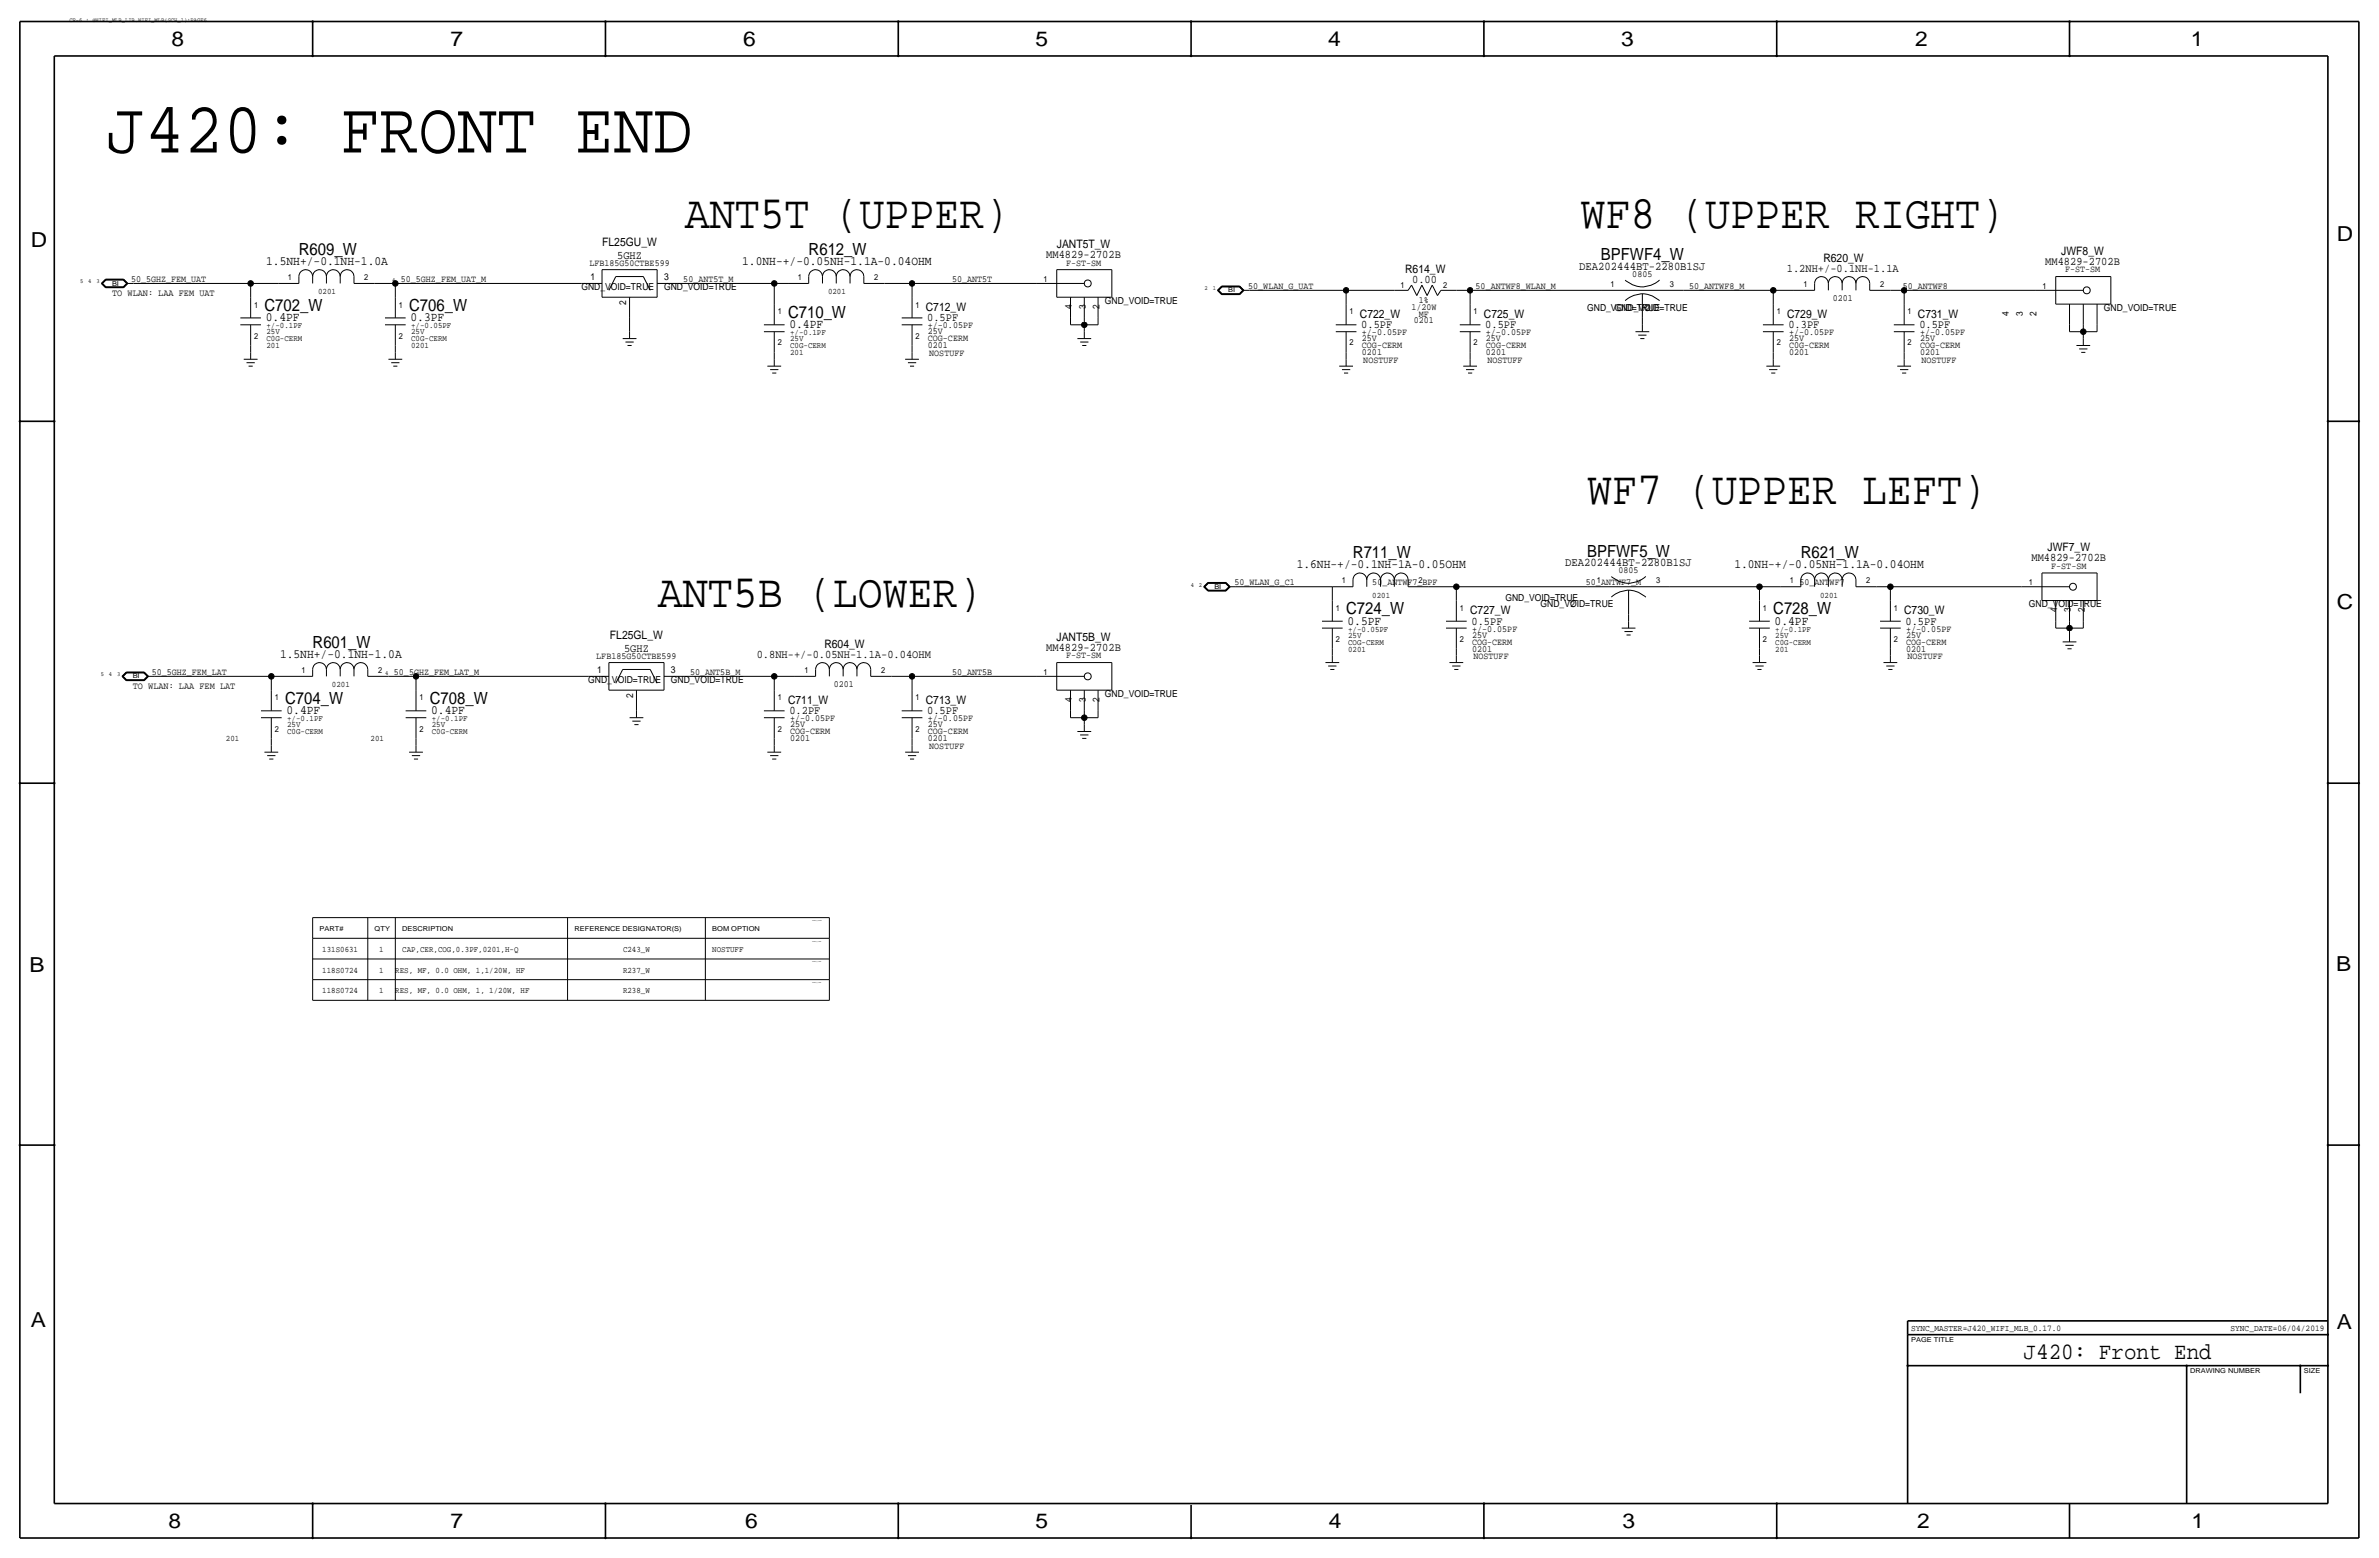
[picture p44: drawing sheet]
<svg xmlns="http://www.w3.org/2000/svg" width="877mm" height="574mm" viewBox="0 0 877 574" stroke-linecap="round" stroke-linejoin="round" font-family="sans-serif">
<defs><g id="words">
<text font-size="26.9" x="39.1" y="56.2">J420: FRONT END</text>
<g font-size="17.2">
<text x="252.4" y="84.1">ANT5T (UPPER)</text>
<text x="582.6" y="84.1">WF8 (UPPER RIGHT)</text>
<text x="585.2" y="185.7">WF7 (UPPER LEFT)</text>
<text x="242.6" y="223.8">ANT5B (LOWER)</text>
</g>
<text font-size="8.6" x="746" y="500.7">J420: Front End</text>
<g font-size="7.6">
<text x="63.2" y="17.1">8</text>
<text x="166.1" y="17.1">7</text>
<text x="274" y="17.1">6</text>
<text x="381.7" y="17.1">5</text>
<text x="489.7" y="17.1">4</text>
<text x="597.6" y="17.1">3</text>
<text x="706.1" y="17.1">2</text>
<text x="807.7" y="17.1">1</text>
<text x="861.5" y="88.7">D</text>
<text x="11.4" y="91">D</text>
<text x="861.5" y="224.3">C</text>
<text x="10.9" y="358.2">B</text>
<text x="861.3" y="357.9">B</text>
<text x="11.4" y="489">A</text>
<text x="861.5" y="489.8">A</text>
<text x="62.2" y="563.2">8</text>
<text x="166.1" y="563.2">7</text>
<text x="274.8" y="563.2">6</text>
<text x="381.7" y="563.2">5</text>
<text x="489.9" y="563.2">4</text>
<text x="598.1" y="563.2">3</text>
<text x="706.8" y="563.2">2</text>
<text x="807.9" y="563.2">1</text>
</g>
<g font-size="6.2">
<text x="110.2" y="94">R609_W</text>
<text x="298.1" y="94">R612_W</text>
<text x="590.2" y="95.9">BPFWF4_W</text>
<text x="97.5" y="114.6">C702_W</text>
<text x="150.8" y="114.6">C706_W</text>
<text x="290.5" y="117.1">C710_W</text>
<text x="498.8" y="205.8">R711_W</text>
<text x="585.1" y="205.1">BPFWF5_W</text>
<text x="663.9" y="205.8">R621_W</text>
<text x="496.3" y="226.4">C724_W</text>
<text x="653.7" y="226.4">C728_W</text>
<text x="115.2" y="238.8">R601_W</text>
<text x="105.1" y="259.4">C704_W</text>
<text x="158.4" y="259.4">C708_W</text>
</g>
<g font-size="4.7">
<text x="98.1" y="97.6">1.5NH+/-0.1NH-1.0A</text>
<text x="273.6" y="97.6">1.0NH-+/-0.05NH-1.1A-0.04OHM</text>
<text x="98" y="118.4">0.4PF</text>
<text x="151.3" y="118.4">0.3PF</text>
<text x="291" y="121">0.4PF</text>
<text x="478" y="209.3">1.6NH-+/-0.1NH-1A-0.05OHM</text>
<text x="639.4" y="209.3">1.0NH-+/-0.05NH-1.1A-0.04OHM</text>
<text x="496.8" y="230.2">0.5PF</text>
<text x="654.3" y="230.2">0.4PF</text>
<text x="103.2" y="242.4">1.5NH+/-0.1NH-1.0A</text>
<text x="105.6" y="263.2">0.4PF</text>
<text x="159" y="263.2">0.4PF</text>
</g>
<g font-size="4.4">
<text x="582.1" y="99.4">DEA202444BT-2280B1SJ</text>
<text x="577.1" y="208.6">DEA202444BT-2280B1SJ</text>
</g>
<g font-size="4.3">
<text x="222" y="90.8">FL25GU_W</text>
<text x="227.5" y="95.6">5GHZ</text>
<text x="385.7" y="95">MM4829-2702B</text>
<text x="389.6" y="91.2">JANT5T_W</text>
<text x="759.9" y="93.8">JWF8_W</text>
<text x="518" y="100.6">R614_W</text>
<text x="658.8" y="100.1">1.2NH+/-0.1NH-1.1A</text>
<text x="672.2" y="96.6">R620_W</text>
<text x="754" y="97.6">MM4829-2702B</text>
<text x="520.6" y="104.2">0.00</text>
<text x="341.3" y="114.6">C712_W</text>
<text x="341.8" y="118.4">0.5PF</text>
<text x="501.3" y="117.1">C722_W</text>
<text x="547.1" y="117.1">C725_W</text>
<text x="658.8" y="117.1">C729_W</text>
<text x="707.1" y="117.1">C731_W</text>
<text x="501.9" y="121">0.5PF</text>
<text x="547.6" y="121">0.5PF</text>
<text x="659.3" y="121">0.3PF</text>
<text x="707.6" y="121">0.5PF</text>
<text x="754.9" y="203">JWF7_W</text>
<text x="749" y="206.8">MM4829-2702B</text>
<text x="542" y="226.4">C727_W</text>
<text x="702" y="226.4">C730_W</text>
<text x="542.5" y="230.2">0.5PF</text>
<text x="702.5" y="230.2">0.5PF</text>
<text x="224.9" y="235.6">FL25GL_W</text>
<text x="303.9" y="238.8">R604_W</text>
<text x="385.7" y="239.8">MM4829-2702B</text>
<text x="389.5" y="236">JANT5B_W</text>
<text x="230.1" y="240.3">5GHZ</text>
<text x="279" y="242.4">0.8NH-+/-0.05NH-1.1A-0.04OHM</text>
<text x="290.5" y="259.4">C711_W</text>
<text x="291" y="263.2">0.2PF</text>
<text x="341.3" y="259.4">C713_W</text>
<text x="341.8" y="263.2">0.5PF</text>
</g>
<g font-size="3.5">
<text x="217.3" y="98.1">LFB185G50CTBE599</text>
<text x="393" y="97.8">F-ST-SM</text>
<text x="601.8" y="101.9">0805</text>
<text x="761.3" y="100.4">F-ST-SM</text>
<text x="48.3" y="103.8">50_5GHZ_FEM_UAT</text>
<text x="147.8" y="103.9">50_5GHZ_FEM_UAT_M</text>
<text x="214.3" y="107">GND_VOID=TRUE</text>
<text x="217.7" y="103.2">1</text>
<text x="244.8" y="107">GND_VOID=TRUE</text>
<text x="244.8" y="103.2">3</text>
<text x="251.9" y="103.9">50_ANT5T_M</text>
<text x="351" y="103.9">50_ANT5T</text>
<text x="460.2" y="106.5">50_WLAN_G_UAT</text>
<text x="544" y="106.5">50_ANTWF8_WLAN_M</text>
<text x="622.8" y="106.5">50_ANTWF8_M</text>
<text x="701.5" y="106.5">50_ANTWF8</text>
<text x="41.4" y="109.2">TO WLAN: LAA FEM UAT</text>
<text x="230.8" y="112.5" transform="rotate(-90 230.8 112.5)">2</text>
<text x="395.2" y="113.8" transform="rotate(-90 395.2 113.8)">4</text>
<text x="400.3" y="113.8" transform="rotate(-90 400.3 113.8)">3</text>
<text x="405.3" y="113.8" transform="rotate(-90 405.3 113.8)">2</text>
<text x="407.4" y="112.1">GND_VOID=TRUE</text>
<text x="523.1" y="111.6">1%</text>
<text x="675.7" y="111">0201</text>
<text x="520.3" y="114.1">1/20W</text>
<text x="521.3" y="119.2">0201</text>
<text x="523.1" y="116.6">MF</text>
<text x="585.2" y="114.6">GND_VOID=TRUE</text>
<text x="595.3" y="114.6">GND_VOID=TRUE</text>
<text x="740.6" y="116.3" transform="rotate(-90 740.6 116.3)">4</text>
<text x="745.7" y="116.3" transform="rotate(-90 745.7 116.3)">3</text>
<text x="750.8" y="116.3" transform="rotate(-90 750.8 116.3)">2</text>
<text x="775.7" y="114.6">GND_VOID=TRUE</text>
<text x="342.1" y="121">+/-0.05PF</text>
<text x="342.1" y="125.8">COG-CERM</text>
<text x="342.1" y="123.2">25V</text>
<text x="502.1" y="125.8">25V</text>
<text x="502.1" y="123.5">+/-0.05PF</text>
<text x="547.8" y="125.8">25V</text>
<text x="547.8" y="123.5">+/-0.05PF</text>
<text x="659.6" y="125.8">25V</text>
<text x="659.6" y="123.5">+/-0.05PF</text>
<text x="707.8" y="125.8">25V</text>
<text x="707.8" y="123.5">+/-0.05PF</text>
<text x="342.1" y="128.3">0201</text>
<text x="342.6" y="131.1">NOSTUFF</text>
<text x="502.1" y="130.9">0201</text>
<text x="502.1" y="128.3">COG-CERM</text>
<text x="547.8" y="130.9">0201</text>
<text x="547.8" y="128.3">COG-CERM</text>
<text x="659.6" y="130.9">0201</text>
<text x="659.6" y="128.3">C0G-CERM</text>
<text x="707.8" y="130.9">0201</text>
<text x="707.8" y="128.3">COG-CERM</text>
<text x="502.6" y="133.7">NOSTUFF</text>
<text x="548.3" y="133.7">NOSTUFF</text>
<text x="708.4" y="133.7">NOSTUFF</text>
<text x="756.2" y="209.6">F-ST-SM</text>
<text x="455.1" y="215.7">50_WLAN_G_C1</text>
<text x="505.9" y="215.7">50_ANTWF7_BPF</text>
<text x="584.7" y="215.7">50_ANTWF7_M</text>
<text x="596.7" y="211.1">0805</text>
<text x="663.4" y="215.7">50_ANTWF7</text>
<text x="555" y="221.3">GND_VOID=TRUE</text>
<text x="568" y="223.8">GND_VOID=TRUE</text>
<text x="748" y="223.8">GND_VOID=TRUE</text>
<text x="758.4" y="225.5" transform="rotate(-90 758.4 225.5)">4</text>
<text x="763.5" y="225.5" transform="rotate(-90 763.5 225.5)">3</text>
<text x="768.6" y="225.5" transform="rotate(-90 768.6 225.5)">2</text>
<text x="542.7" y="232.7">+/-0.05PF</text>
<text x="702.8" y="232.7">+/-0.05PF</text>
<text x="542.7" y="237.5">COG-CERM</text>
<text x="542.7" y="235">25V</text>
<text x="702.8" y="237.5">COG-CERM</text>
<text x="702.8" y="235">25V</text>
<text x="219.8" y="242.9">LFB185G50CTBE599</text>
<text x="393" y="242.6">F-ST-SM</text>
<text x="542.7" y="240.1">0201</text>
<text x="543.3" y="242.9">NOSTUFF</text>
<text x="702.8" y="240.1">0201</text>
<text x="703.3" y="242.9">NOSTUFF</text>
<text x="55.9" y="248.6">50_5GHZ_FEM_LAT</text>
<text x="145.2" y="248.7">50_5GHZ_FEM_LAT_M</text>
<text x="216.9" y="251.8">GND_VOID=TRUE</text>
<text x="220.2" y="248">1</text>
<text x="247.3" y="248">3</text>
<text x="247.3" y="251.8">GND_VOID=TRUE</text>
<text x="254.5" y="248.7">50_ANT5B_M</text>
<text x="351" y="248.7">50_ANT5B</text>
<text x="49" y="253.9">TO WLAN: LAA FEM LAT</text>
<text x="233.4" y="257.3" transform="rotate(-90 233.4 257.3)">2</text>
<text x="307.4" y="253.3">0201</text>
<text x="407.4" y="256.8">GND_VOID=TRUE</text>
<text x="395.2" y="258.6" transform="rotate(-90 395.2 258.6)">4</text>
<text x="400.3" y="258.6" transform="rotate(-90 400.3 258.6)">3</text>
<text x="405.3" y="258.6" transform="rotate(-90 405.3 258.6)">2</text>
<text x="291.3" y="265.7">+/-0.05PF</text>
<text x="291.3" y="268">25V</text>
<text x="342.1" y="265.7">+/-0.05PF</text>
<text x="342.1" y="268">25V</text>
<text x="291.3" y="270.6">COG-CERM</text>
<text x="291.3" y="273.1">0201</text>
<text x="342.1" y="273.1">0201</text>
<text x="342.1" y="270.6">COG-CERM</text>
<text x="342.6" y="275.9">NOSTUFF</text>
</g>
<g font-size="3.2">
<text x="704.5" y="490.5">SYNC_MASTER=J420_WIFI_MLB_0.17.0</text>
<text x="822.3" y="490.5">SYNC_DATE=06/04/2019</text>
</g>
<g font-size="3.1">
<text x="106.1" y="103.2">1</text>
<text x="134.3" y="103.2">2</text>
<text x="294.1" y="103.2">1</text>
<text x="322.3" y="103.2">2</text>
<text x="384.8" y="103.9">1</text>
<text x="516.3" y="106.2">1</text>
<text x="532.1" y="106.2">2</text>
<text x="593.8" y="105.7">1</text>
<text x="615.6" y="105.7">3</text>
<text x="664.9" y="105.7">1</text>
<text x="693.1" y="105.7">2</text>
<text x="753.1" y="106.5">1</text>
<text x="93.7" y="113.3">1</text>
<text x="117.3" y="108.5">0201</text>
<text x="147" y="113.3">1</text>
<text x="305.3" y="108.5">0201</text>
<text x="337.5" y="113.3">1</text>
<text x="286.7" y="115.9">1</text>
<text x="497.5" y="115.9">1</text>
<text x="543.3" y="115.9">1</text>
<text x="606.8" y="114.6">2</text>
<text x="655" y="115.9">1</text>
<text x="703.3" y="115.9">1</text>
<text x="93.7" y="124.8">2</text>
<text x="98.2" y="125.8">C0G-CERM</text>
<text x="98.2" y="121">+/-0.1PF</text>
<text x="98.2" y="123.2">25V</text>
<text x="147" y="124.8">2</text>
<text x="151.6" y="123.2">25V</text>
<text x="151.6" y="121">+/-0.05PF</text>
<text x="151.6" y="125.8">C0G-CERM</text>
<text x="291.3" y="123.5">+/-0.1PF</text>
<text x="291.3" y="125.8">25V</text>
<text x="337.5" y="124.8">2</text>
<text x="98.2" y="128.3">201</text>
<text x="151.6" y="128.3">0201</text>
<text x="286.7" y="127.3">2</text>
<text x="291.3" y="128.3">C0G-CERM</text>
<text x="291.3" y="130.9">201</text>
<text x="497.5" y="127.3">2</text>
<text x="543.3" y="127.3">2</text>
<text x="655" y="127.3">2</text>
<text x="703.3" y="127.3">2</text>
<text x="494.7" y="214.9">1</text>
<text x="522.9" y="214.9">2</text>
<text x="588.7" y="214.9">1</text>
<text x="610.6" y="214.9">3</text>
<text x="659.8" y="214.9">1</text>
<text x="688" y="214.9">2</text>
<text x="748" y="215.7">1</text>
<text x="505.9" y="220.3">0201</text>
<text x="671" y="220.3">0201</text>
<text x="492.5" y="225.1">1</text>
<text x="538.2" y="225.1">1</text>
<text x="579.1" y="223.8">2</text>
<text x="649.9" y="225.1">1</text>
<text x="698.2" y="225.1">1</text>
<text x="497" y="232.7">+/-0.05PF</text>
<text x="654.5" y="232.7">+/-0.1PF</text>
<text x="492.5" y="236.5">2</text>
<text x="497" y="235">25V</text>
<text x="497" y="237.5">COG-CERM</text>
<text x="538.2" y="236.5">2</text>
<text x="649.9" y="236.5">2</text>
<text x="654.5" y="235">25V</text>
<text x="654.5" y="237.5">C0G-CERM</text>
<text x="698.2" y="236.5">2</text>
<text x="497" y="240.1">0201</text>
<text x="654.5" y="240.1">201</text>
<text x="111.2" y="248">1</text>
<text x="139.4" y="248">2</text>
<text x="296.6" y="248">1</text>
<text x="324.8" y="248">2</text>
<text x="384.8" y="248.7">1</text>
<text x="122.4" y="253.3">0201</text>
<text x="101.3" y="258.1">1</text>
<text x="154.6" y="258.1">1</text>
<text x="286.7" y="258.1">1</text>
<text x="337.5" y="258.1">1</text>
<text x="101.3" y="269.5">2</text>
<text x="105.9" y="268">25V</text>
<text x="105.9" y="265.7">+/-0.1PF</text>
<text x="154.6" y="269.5">2</text>
<text x="159.2" y="265.7">+/-0.1PF</text>
<text x="159.2" y="268">25V</text>
<text x="286.7" y="269.5">2</text>
<text x="337.5" y="269.5">2</text>
<text x="83.3" y="273.1">201</text>
<text x="105.9" y="270.6">C0G-CERM</text>
<text x="136.6" y="273.1">201</text>
<text x="159.2" y="270.6">C0G-CERM</text>
<text x="118.8" y="350.8">131S0631</text>
<text x="139.8" y="350.8">1</text>
<text x="148.3" y="350.8">CAP,CER,COG,0.3PF,0201,H-Q</text>
<text x="229.7" y="350.8">C243_W</text>
<text x="262.6" y="350.8">NOSTUFF</text>
<text x="118.8" y="358.4">118S0724</text>
<text x="139.8" y="358.4">1</text>
<text x="145.7" y="358.4">RES, MF, 0.0 OHM, 1,1/20W, HF</text>
<text x="229.7" y="358.4">R237_W</text>
<text x="118.8" y="366.1">118S0724</text>
<text x="139.8" y="366.1">1</text>
<text x="145.7" y="366.1">RES, MF, 0.0 OHM, 1, 1/20W, HF</text>
<text x="229.7" y="366.1">R238_W</text>
</g>
<g font-size="2.5">
<text x="41.3" y="105.2">BI</text>
<text x="452.8" y="107.7">BI</text>
<text x="447.7" y="217">BI</text>
<text x="48.9" y="250">BI</text>
<text x="117.8" y="343.2">PART#</text>
<text x="138.1" y="343.2">QTY</text>
<text x="148.3" y="343.2">DESCRIPTION</text>
<text x="211.8" y="343.2">REFERENCE DESIGNATOR(S)</text>
<text x="262.6" y="343.2">BOM OPTION</text>
<text x="704.5" y="494.3">PAGE TITLE</text>
<text x="807.4" y="505.8">DRAWING NUMBER</text>
<text x="849.3" y="505.8">SIZE</text>
</g>
<g font-size="2.3">
<text x="25.6" y="7.9">CR-6 : @WIFI_MLB_LIB.WIFI_MLB(SCH_1):PAGE6</text>
<text x="29.5" y="104.4">5</text>
<text x="32.6" y="104.4">4</text>
<text x="35.6" y="104.4">3</text>
<text x="144.5" y="103.9">4</text>
<text x="444" y="107">2</text>
<text x="447.1" y="107">1</text>
<text x="439" y="216.2">4</text>
<text x="442" y="216.2">2</text>
<text x="37.1" y="249.2">5</text>
<text x="40.2" y="249.2">4</text>
<text x="43.2" y="249.2">3</text>
<text x="142" y="248.7">4</text>
</g>
<g font-size=".4">
<text x="299.4" y="339.4">TABLE_5_HEAD</text>
<text x="299.4" y="347">TABLE_5_ITEM</text>
<text x="299.4" y="354.6">TABLE_5_ITEM</text>
<text x="299.4" y="362.3">TABLE_5_ITEM</text>
</g>
</g></defs>
<g fill="none" stroke="#000" stroke-width=".37">
<path d="M221.9 99.4v10.1zM221.9 99.4h20.4zM242.3 99.4v10.1zM389.6 99.4v10.1zM389.6 99.4h20.3zM409.9 99.4v10.1zM37.3 104.4l1.6 1.6zM37.3 104.4l1.6-1.5zM37.5 104.4l1.5 1.5zM37.6 104.4l1.4 1.4zM37.8 104.4l1.3 1.3zM37.8 104.4l1.3-1.2z"/>
<path d="M38.9 106h6.7zM38.9 102.9h6.7zM39 105.9h6.5zM39 103h6.5zM39 103l-1.5 1.4zM39 105.8h6.5zM39 103.1h6.5zM39 103.1l-1.4 1.3zM39.1 105.7h6.3zM39.1 103.2h6.3zM45.4 103.2l1.3 1.2zM45.4 105.7l1.3-1.3z"/>
<path d="M45.5 103.1l1.3 1.3zM45.5 103l1.5 1.4zM45.6 102.9l1.5 1.5zM45.6 106l1.5-1.6zM46.7 104.4h2.5zM46.8 104.4l-1.3 1.4zM47 104.4l-1.5 1.5zM49.2 104.4h43.2zM88.6 117.1h7.6zM88.6 119.7h7.6zM92.4 104.4v5.1zM92.4 104.4h10.2z"/>
<path d="M92.4 109.5v7.6zM92.4 119.7v7.6zM102.6 104.4h7.6zM110.2 101.9v2.5zM110.2 101.9a2.54 2.54 0 0 1 2.5-2.5 2.54 2.54 0 0 1 2.6 2.5 2.54 2.54 0 0 1 2.5-2.5 2.54 2.54 0 0 1 2.5 2.5 2.54 2.54 0 0 1 2.6-2.5 2.54 2.54 0 0 1 2.5 2.5 2.54 2.54 0 0 1 2.6-2.5 2.54 2.54 0 0 1 2.5 2.5M115.3 101.9v2.5zM120.3 101.9v2.5zM125.4 101.9v2.5zM130.5 101.9v2.5zM130.5 104.4h7.6zM138.1 104.4h7.6zM141.9 117.1h7.7z"/>
<path d="M141.9 119.7h7.7zM145.7 104.4h68.6zM145.7 104.4v5.1zM145.7 109.5v7.6zM145.7 119.7v7.6zM214.3 104.4h7.6zM221.9 109.5h20.4zM227 101.9l-2.5 5.1zM227 101.9h10.2zM232.1 117.1v5.1zM232.1 109.5v7.6zM237.2 101.9l2.5 5.1z"/>
<path d="M242.3 104.4h7.6zM249.9 104.4h35.5zM281.6 119.7h7.7zM285.4 104.4v7.7zM285.4 104.4h5.1zM285.4 112.1v7.6zM290.5 104.4h7.6zM298.1 101.9v2.5zM298.1 101.9a2.54 2.54 0 0 1 2.6-2.5 2.54 2.54 0 0 1 2.5 2.5 2.54 2.54 0 0 1 2.6-2.5 2.54 2.54 0 0 1 2.5 2.5 2.54 2.54 0 0 1 2.5-2.5 2.54 2.54 0 0 1 2.6 2.5 2.54 2.54 0 0 1 2.5-2.5 2.54 2.54 0 0 1 2.6 2.5M303.2 101.9v2.5zM308.3 101.9v2.5zM313.4 101.9v2.5z"/>
<path d="M318.5 101.9v2.5zM318.5 104.4h7.6zM326.1 104.4h10.1zM332.4 117.1h7.7zM332.4 119.7h7.7zM336.2 104.4h45.8zM336.2 104.4v5.1zM336.2 109.5v7.6zM336.2 119.7v7.6zM382 104.4h17.7zM389.6 109.5h20.3zM394.7 119.7h5z"/>
<path d="M394.7 117.1v2.6zM394.7 109.5v7.6zM399.7 119.7h5.1zM399.7 117.1v2.6zM399.7 119.7v2.5zM399.7 109.5v7.6zM404.8 117.1v2.6zM404.8 109.5v7.6zM448.8 107l1.6 1.6zM449 107l1.4 1.5zM449.1 107l1.4 1.4zM449.1 107l1.4-1.4z"/>
<path d="M449.3 107l1.2 1.3zM450.4 108.6h6.6zM450.4 105.4h6.6zM450.4 105.4l-1.6 1.6zM450.4 108.5h6.6zM450.4 105.5h6.6zM450.4 105.5l-1.4 1.5zM450.5 108.4h6.4zM450.5 105.6h6.4zM450.5 108.3h6.4zM450.5 105.7h6.4zM450.5 105.7l-1.2 1.3z"/>
<path d="M456.9 105.7l1.3 1.3zM456.9 108.3l1.3-1.3zM456.9 105.6l1.4 1.4zM456.9 108.4l1.4-1.4zM457 105.5l1.5 1.5zM457 108.5l1.5-1.5zM457 105.4l1.6 1.6zM457 108.6l1.6-1.6zM458.2 107h2.5zM460.7 107h35.6zM492.5 119.7h7.6zM496.3 107h17.7z"/>
<path d="M496.3 107v5.1zM496.3 112.1v7.6zM514 107h5.1zM520.4 105.1l-1.3 1.9zM520.4 105.1l1.9 3.8zM524.2 105.1l-1.9 3.8zM524.2 105.1l1.9 3.8zM528 105.1l1.9 3.8zM528 105.1l-1.9 3.8zM531.2 107h5.7zM531.2 107l-1.3 1.9zM536.9 107h5.1z"/>
<path d="M538.2 119.7h7.6zM542 107h48.2zM542 107v5.1zM542 112.1v7.6zM590.2 107h30.5zM599.1 110.8a9.1 9.1 0 0 1 12.7 0M605.5 117.1v2.6zM605.5 108.3v8.8zM605.5 119.7v2.5zM611.8 103.2a9.3 9.3 0 0 1-12.7 0M620.7 107h33zM649.9 119.7h7.7z"/>
<path d="M653.7 107h7.7zM653.7 107v5.1zM653.7 112.1v7.6zM661.4 107h7.6zM669 104.4v2.6zM669 104.4a2.54 2.54 0 0 1 2.5-2.5 2.54 2.54 0 0 1 2.6 2.5 2.54 2.54 0 0 1 2.5-2.5 2.54 2.54 0 0 1 2.5 2.5 2.54 2.54 0 0 1 2.6-2.5 2.54 2.54 0 0 1 2.5 2.5 2.54 2.54 0 0 1 2.6-2.5 2.54 2.54 0 0 1 2.5 2.5M674.1 104.4v2.6zM679.1 104.4v2.6zM684.2 104.4v2.6zM689.3 104.4v2.6zM689.3 107h7.6zM696.9 107h5.1z"/>
<path d="M698.2 119.7h7.6zM702 107h48.3zM702 107v5.1zM702 112.1v7.6zM750.3 107h17.7zM757.9 112.1h20.3zM757.9 101.9v10.2zM757.9 101.9h20.3zM763 119.7v2.5zM763 112.1v7.6zM768 119.7v2.5zM768 112.1v7.6z"/>
<path d="M773.1 119.7v2.5zM773.1 112.1v7.6zM778.2 101.9v10.2zM89.9 132.4h5zM90.9 133.7h3zM91.6 134.9h1.6zM92.4 127.3v2.5zM92.4 129.8v2.6zM143.2 132.4h5.1zM144.2 133.7h3.1zM145 134.9h1.5zM145.7 127.3v2.5z"/>
<path d="M145.7 129.8v2.6zM229.6 124.8h5zM230.6 126h3zM231.3 127.3h1.6zM232.1 122.2v2.6zM281.6 122.2h7.7zM282.9 134.9h5.1zM283.9 136.2h3.1zM284.7 137.5h1.5zM285.4 129.8v2.6zM285.4 122.2v7.6zM285.4 132.4v2.5z"/>
<path d="M333.7 132.4h5.1zM334.7 133.7h3.1zM335.5 134.9h1.5zM336.2 127.3v2.5zM336.2 129.8v2.6zM397.2 124.8h5.1zM398.2 126h3.1zM399 127.3h1.5zM399.7 122.2v2.6zM492.5 122.2h7.6zM493.7 134.9h5.1zM494.7 136.2h3.1z"/>
<path d="M495.5 137.5h1.5zM496.3 129.8v2.6zM496.3 132.4v2.5zM496.3 122.2v7.6zM538.2 122.2h7.6zM539.4 134.9h5.1zM540.5 136.2h3zM541.2 137.5h1.5zM542 129.8v2.6zM542 132.4v2.5zM542 122.2v7.6zM602.9 122.2h5.1z"/>
<path d="M604 123.5h3zM604.7 124.8h1.5zM649.9 122.2h7.7zM651.2 134.9h5.1zM652.2 136.2h3.1zM653 137.5h1.5zM653.7 129.8v2.6zM653.7 122.2v7.6zM653.7 132.4v2.5zM698.2 122.2h7.6zM699.5 134.9h5zM700.5 136.2h3z"/>
<path d="M701.2 137.5h1.6zM702 129.8v2.6zM702 122.2v7.6zM702 132.4v2.5zM763 122.2h5zM765.5 127.3h5.1zM766.5 128.6h3.1zM767.3 129.8h1.5zM768 122.2h5.1zM768 122.2v2.6zM768 124.8v2.5zM443.7 216.2l1.6 1.6z"/>
<path d="M443.7 216.2l1.6-1.6zM443.9 216.2l1.5 1.5zM444 216.2l1.4 1.4zM444 216.2l1.4-1.4zM444.2 216.2l1.3 1.3zM445.3 217.8h6.7zM445.3 214.6h6.7zM445.4 217.7h6.5zM445.4 214.7h6.5zM445.4 214.7l-1.5 1.5zM445.4 217.6h6.5zM445.4 214.8h6.5z"/>
<path d="M445.5 217.5h6.3zM445.5 214.9h6.3zM445.5 214.9l-1.3 1.3zM451.8 214.9l1.3 1.3zM451.8 217.5l1.3-1.3zM451.9 214.8l1.3 1.4zM451.9 217.6l1.3-1.4zM451.9 214.7l1.5 1.5zM452 214.6l1.5 1.6zM452 217.8l1.5-1.6zM453.1 216.2h2.5zM453.4 216.2l-1.5 1.5z"/>
<path d="M455.6 216.2h35.6zM491.2 216.2v5.1zM491.2 216.2h7.6zM498.8 213.7v2.5zM498.8 213.7a2.54 2.54 0 0 1 2.5-2.6 2.54 2.54 0 0 1 2.6 2.6 2.54 2.54 0 0 1 2.5-2.6 2.54 2.54 0 0 1 2.6 2.6 2.54 2.54 0 0 1 2.5-2.6 2.54 2.54 0 0 1 2.5 2.6 2.54 2.54 0 0 1 2.6-2.6 2.54 2.54 0 0 1 2.5 2.6M503.9 213.7v2.5zM509 213.7v2.5zM514 213.7v2.5zM519.1 213.7v2.5zM519.1 216.2h7.6zM526.7 216.2h10.2zM536.9 216.2v5.1z"/>
<path d="M536.9 216.2h48.3zM585.2 216.2h30.4zM600.4 217.5v8.9zM606.8 212.4a9.3 9.3 0 0 1-12.7 0M615.6 216.2h33.1zM648.7 216.2h7.6zM648.7 216.2v5.1zM656.3 216.2h7.6zM663.9 213.7v2.5zM663.9 213.7a2.54 2.54 0 0 1 2.5-2.6 2.54 2.54 0 0 1 2.6 2.6 2.54 2.54 0 0 1 2.5-2.6 2.54 2.54 0 0 1 2.6 2.6 2.54 2.54 0 0 1 2.5-2.6 2.54 2.54 0 0 1 2.5 2.6 2.54 2.54 0 0 1 2.6-2.6 2.54 2.54 0 0 1 2.5 2.6M669 213.7v2.5zM674.1 213.7v2.5z"/>
<path d="M679.1 213.7v2.5zM684.2 213.7v2.5zM684.2 216.2h7.6zM691.8 216.2h5.1zM696.9 216.2h48.3zM696.9 216.2v5.1zM745.2 216.2h17.8zM752.8 211.1v10.2zM752.8 211.1h20.3zM773.1 211.1v10.2zM487.4 228.9h7.6zM487.4 231.4h7.6z"/>
<path d="M491.2 239.1v2.5zM491.2 221.3v7.6zM491.2 231.4v7.7zM533.1 228.9h7.6zM533.1 231.4h7.6zM536.9 239.1v2.5zM536.9 221.3v7.6zM536.9 231.4v7.7zM594.1 220a9.1 9.1 0 0 1 12.7 .1M597.9 231.4h5zM598.9 232.7h3zM599.6 234h1.6z"/>
<path d="M600.4 226.4v2.5zM600.4 228.9v2.5zM644.9 228.9h7.6zM644.9 231.4h7.6zM648.7 239.1v2.5zM648.7 221.3v7.6zM648.7 231.4v7.7zM693.1 228.9h7.6zM693.1 231.4h7.6zM696.9 239.1v2.5zM696.9 221.3v7.6zM696.9 231.4v7.7z"/>
<path d="M752.8 221.3h20.3zM757.9 228.9v2.5zM757.9 231.4h5.1zM757.9 221.3v7.6zM760.4 236.5h5.1zM761.4 237.8h3.1zM762.2 239.1h1.5zM763 231.4h5zM763 228.9v2.5zM763 231.4v2.6zM763 234v2.5zM763 221.3v7.6z"/>
<path d="M768 228.9v2.5zM768 221.3v7.6zM45 249.2l1.5 1.6zM45 249.2l1.5-1.6zM45.1 249.2l1.5 1.5zM45.3 249.2l1.3 1.4zM45.3 249.2l1.3-1.3zM45.4 249.2l1.3 1.3zM45.4 249.2l1.3-1.2zM46.5 250.8h6.7zM46.5 247.6h6.7zM46.6 250.7h6.5z"/>
<path d="M46.6 247.8h6.5zM46.6 247.8l-1.5 1.4zM46.6 250.6h6.5zM46.6 247.9h6.5zM46.7 250.5h6.3zM46.7 248h6.3zM53 248l1.3 1.2zM53 250.5l1.3-1.3zM53.1 247.9l1.4 1.3zM53.1 250.6l1.4-1.4zM53.1 247.8l1.5 1.4zM53.2 247.6l1.6 1.6z"/>
<path d="M53.2 250.8l1.6-1.6zM54.3 249.2h2.5zM54.6 249.2l-1.5 1.5zM56.8 249.2h43.2zM100 249.2v5.1zM100 249.2h7.6zM100 254.3v7.6zM107.6 249.2h7.7zM115.3 246.7v2.5zM115.3 246.7a2.54 2.54 0 0 1 2.5-2.5 2.54 2.54 0 0 1 2.5 2.5 2.54 2.54 0 0 1 2.6-2.5 2.54 2.54 0 0 1 2.5 2.5 2.54 2.54 0 0 1 2.6-2.5 2.54 2.54 0 0 1 2.5 2.5 2.54 2.54 0 0 1 2.5-2.5 2.54 2.54 0 0 1 2.6 2.5M120.3 246.7v2.5zM125.4 246.7v2.5z"/>
<path d="M130.5 246.7v2.5zM135.6 246.7v2.5zM135.6 249.2h7.6zM143.2 249.2h10.2zM153.4 249.2h63.5zM153.4 249.2v5.1zM153.4 254.3v7.6zM216.9 249.2h7.6zM224.5 244.1v10.2zM224.5 244.1h20.3zM224.5 254.3h20.3zM229.6 246.7l-2.6 5.1z"/>
<path d="M229.6 246.7h10.1zM234.6 254.3v7.6zM239.7 246.7l2.6 5.1zM244.8 249.2h7.6zM244.8 244.1v10.2zM252.4 249.2h33zM285.4 249.2v5.1zM285.4 249.2h7.7zM285.4 254.3v7.6zM293.1 249.2h7.6zM300.7 246.7v2.5zM300.7 246.7a2.54 2.54 0 0 1 2.5-2.5 2.54 2.54 0 0 1 2.6 2.5 2.54 2.54 0 0 1 2.5-2.5 2.54 2.54 0 0 1 2.5 2.5 2.54 2.54 0 0 1 2.6-2.5 2.54 2.54 0 0 1 2.5 2.5 2.54 2.54 0 0 1 2.6-2.5 2.54 2.54 0 0 1 2.5 2.5"/>
<path d="M305.8 246.7v2.5zM310.8 246.7v2.5zM315.9 246.7v2.5zM321 246.7v2.5zM321 249.2h7.6zM328.6 249.2h7.6zM336.2 249.2h45.8zM336.2 249.2v5.1zM336.2 254.3v7.6zM382 249.2h17.7zM389.6 254.3h20.3zM389.6 244.1v10.2z"/>
<path d="M389.6 244.1h20.3zM394.7 254.3v7.6zM399.7 254.3v7.6zM404.8 254.3v7.6zM409.9 244.1v10.2zM488.6 244.1h5.1zM489.7 245.4h3zM490.4 246.7h1.5zM491.2 241.6v2.5zM534.4 244.1h5zM535.4 245.4h3zM536.1 246.7h1.6z"/>
<path d="M536.9 241.6v2.5zM646.1 244.1h5.1zM647.1 245.4h3.1zM647.9 246.7h1.5zM648.7 241.6v2.5zM694.4 244.1h5.1zM695.4 245.4h3.1zM696.2 246.7h1.5zM696.9 241.6v2.5zM96.2 261.9h7.6zM96.2 264.5h7.6zM97.5 277.2h5.1z"/>
<path d="M98.5 278.4h3zM99.3 279.7h1.5zM100 272.1v2.5zM100 264.5v7.6zM100 274.6v2.6zM149.6 261.9h7.6zM149.6 264.5h7.6zM150.8 277.2h5.1zM151.8 278.4h3.1zM152.6 279.7h1.5zM153.4 272.1v2.5zM153.4 264.5v7.6z"/>
<path d="M153.4 274.6v2.6zM232.1 264.5h5.1zM233.1 265.7h3.1zM233.9 267h1.5zM234.6 261.9v2.6zM281.6 261.9h7.7zM281.6 264.5h7.7zM282.9 277.2h5.1zM283.9 278.4h3.1zM284.7 279.7h1.5zM285.4 272.1v2.5zM285.4 264.5v7.6z"/>
<path d="M285.4 274.6v2.6zM332.4 261.9h7.7zM332.4 264.5h7.7zM333.7 277.2h5.1zM334.7 278.4h3.1zM335.5 279.7h1.5zM336.2 272.1v2.5zM336.2 264.5v7.6zM336.2 274.6v2.6zM394.7 261.9v2.6zM394.7 264.5h5zM397.2 269.5h5.1z"/>
<path d="M398.2 270.8h3.1zM399 272.1h1.5zM399.7 264.5h5.1zM399.7 261.9v2.6zM399.7 264.5v2.5zM399.7 267v2.5zM404.8 261.9v2.6zM115.3 338.1v7.6zM115.3 338.1h190.5zM135.6 338.1v7.6zM145.7 338.1v7.6zM209.2 338.1v7.6z"/>
<path d="M260 338.1v7.6zM305.8 338.1v7.6zM115.3 345.7h190.5zM115.3 345.7v7.7zM115.3 353.4h190.5zM115.3 353.4v7.6zM135.6 345.7v7.7zM135.6 353.4v7.6zM145.7 345.7v7.7zM145.7 353.4v7.6zM209.2 345.7v7.7zM209.2 353.4v7.6z"/>
<path d="M260 345.7v7.7zM260 353.4v7.6zM305.8 345.7v7.7zM305.8 353.4v7.6zM115.3 361h190.5zM115.3 361v7.6zM115.3 368.6h190.5zM135.6 361v7.6zM145.7 361v7.6zM209.2 361v7.6zM260 361v7.6zM305.8 361v7.6z"/>
<circle cx="401" cy="104.5" r="1.28"/>
<circle cx="769.3" cy="107" r="1.28"/>
<circle cx="764.2" cy="216.2" r="1.28"/>
<circle cx="401" cy="249.2" r="1.28"/>
</g>
<g fill="none" stroke="#000" stroke-width=".6">
<path d="M7.3 7.9v558.8zM7.3 7.9h862.3zM115.3 7.9v12.7zM223.2 7.9v12.7zM331.2 7.9v12.7zM439.1 7.9v12.7zM547.1 7.9v12.7zM655 7.9v12.7zM763 7.9v12.7zM869.6 7.9v558.8zM20 20.6v533.4zM20 20.6h838.2z"/>
<path d="M858.2 20.6v533.4zM7.3 155.2h12.7zM858.2 155.2h11.4zM7.3 288.6h12.7zM858.2 288.6h11.4zM7.3 421.9h12.7zM858.2 421.9h11.4zM703.3 486.7h154.9zM703.3 486.7v5.1zM703.3 491.8h154.9zM703.3 491.8v62.2zM703.3 503.2h154.9z"/>
<path d="M806.1 503.2v50.8zM848.1 503.2v10.2zM20 554h838.2zM115.3 554v12.7zM223.2 554v12.7zM331.2 554v12.7zM439.1 554.5v12.2zM547.1 554v12.7zM655 554v12.7zM763 554v12.7zM7.3 566.7h862.3z"/>
</g>
<g fill="#000" stroke="#000" stroke-width=".37">
<path d="M115.1 7.7h.4v.4h-.4zM223 7.7h.4v.4h-.4zM331 7.7h.4v.4h-.4zM438.9 7.7h.4v.4h-.4zM546.9 7.7h.4v.4h-.4zM654.8 7.7h.4v.4h-.4zM762.8 7.7h.4v.4h-.4zM115.1 20.4h.4v.4h-.4zM223 20.4h.4v.4h-.4zM331 20.4h.4v.4h-.4zM438.9 20.4h.4v.4h-.4zM546.9 20.4h.4v.4h-.4z"/>
<path d="M654.8 20.4h.4v.4h-.4zM762.8 20.4h.4v.4h-.4zM7.1 155.1h.4v.3h-.4zM19.8 155.1h.4v.3h-.4zM858 155.1h.4v.3h-.4zM869.5 155.1h.3v.3h-.3zM7.1 288.4h.4v.4h-.4zM19.8 288.4h.4v.4h-.4zM858 288.4h.4v.4h-.4zM869.5 288.4h.3v.4h-.3zM7.1 421.8h.4v.3h-.4zM19.8 421.8h.4v.3h-.4z"/>
<path d="M858 421.8h.4v.3h-.4zM869.5 421.8h.3v.3h-.3zM858 491.6h.4v.4h-.4zM703.1 503h.4v.4h-.4zM806 503h.3v.4h-.3zM847.9 503h.3v.4h-.3zM858 503h.4v.4h-.4zM115.1 553.8h.4v.4h-.4zM223 553.8h.4v.4h-.4zM331 553.8h.4v.4h-.4zM546.9 553.8h.4v.4h-.4zM654.8 553.8h.4v.4h-.4z"/>
<path d="M115.1 566.5h.4v.4h-.4zM223 566.5h.4v.4h-.4zM331 566.5h.4v.4h-.4zM438.9 566.5h.4v.4h-.4zM546.9 566.5h.4v.4h-.4zM654.8 566.5h.4v.4h-.4z"/>
<circle cx="92.4" cy="104.4" r="1.02"/>
<circle cx="145.7" cy="104.4" r="1.02"/>
<circle cx="285.4" cy="104.4" r="1.02"/>
<circle cx="336.2" cy="104.4" r="1.02"/>
<circle cx="399.7" cy="119.7" r="1.02"/>
<circle cx="496.3" cy="107" r="1.02"/>
<circle cx="542" cy="107" r="1.02"/>
<circle cx="653.7" cy="107" r="1.02"/>
<circle cx="702" cy="107" r="1.02"/>
<circle cx="768" cy="122.2" r="1.02"/>
<circle cx="536.9" cy="216.2" r="1.02"/>
<circle cx="648.7" cy="216.2" r="1.02"/>
<circle cx="696.9" cy="216.2" r="1.02"/>
<circle cx="763" cy="231.4" r="1.02"/>
<circle cx="100" cy="249.2" r="1.02"/>
<circle cx="153.4" cy="249.2" r="1.02"/>
<circle cx="285.4" cy="249.2" r="1.02"/>
<circle cx="336.2" cy="249.2" r="1.02"/>
<circle cx="399.7" cy="264.5" r="1.02"/>
</g>
<use href="#words"/>
</svg>
